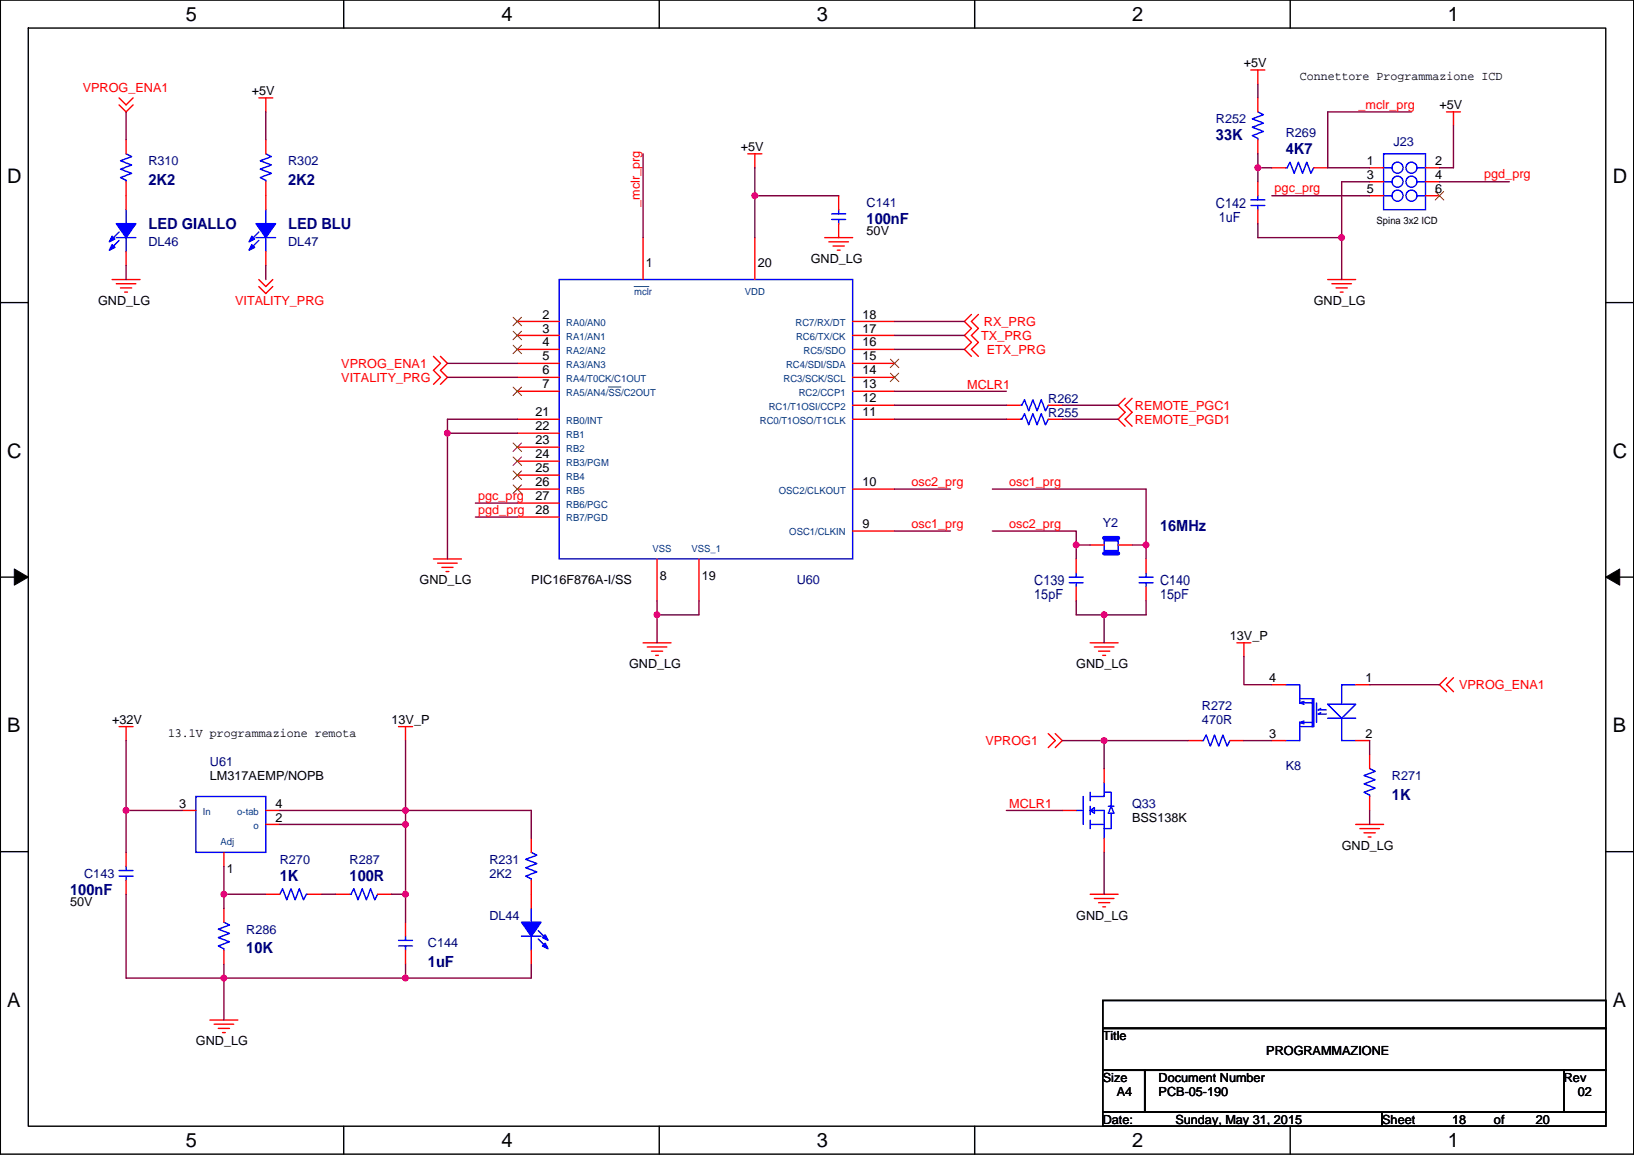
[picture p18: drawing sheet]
<svg xmlns="http://www.w3.org/2000/svg" width="297mm" height="210mm" viewBox="0 0 297 210" stroke-linecap="round" stroke-linejoin="round" font-family="sans-serif">
<defs><g id="words">
<g font-size="3.6">
<text x="33.8" y="3.8">5</text>
<text x="91.1" y="3.8">4</text>
<text x="148.5" y="3.8">3</text>
<text x="205.8" y="3.8">2</text>
<text x="263.2" y="3.8">1</text>
<text x="1.3" y="33.3">D</text>
<text x="293.2" y="33.3">D</text>
<text x="1.3" y="83.2">C</text>
<text x="293.2" y="83.2">C</text>
<text x="1.3" y="133.2">B</text>
<text x="293.2" y="133.2">B</text>
<text x="1.3" y="183.1">A</text>
<text x="293.2" y="183.1">A</text>
<text x="33.8" y="208.5">5</text>
<text x="91.1" y="208.5">4</text>
<text x="148.5" y="208.5">3</text>
<text x="205.8" y="208.5">2</text>
<text x="263.2" y="208.5">1</text>
</g>
<g font-size="2.8" fill="#000080">
<text x="221" y="25.5">33K</text>
<text x="233.7" y="28">4K7</text>
<text x="27" y="33.6">2K2</text>
<text x="52.4" y="33.6">2K2</text>
<text x="27" y="41.7">LED GIALLO</text>
<text x="52.4" y="41.7">LED BLU</text>
<text x="157.5" y="40.7">100nF</text>
<text x="210.9" y="96.6">16MHz</text>
<text x="253" y="145.4">1K</text>
<text x="50.9" y="160.1">1K</text>
<text x="63.6" y="160.1">100R</text>
<text x="12.8" y="162.6">100nF</text>
<text x="44.8" y="173.3">10K</text>
<text x="77.8" y="175.8">1uF</text>
</g>
<g font-size="2.5" fill="#000080">
<text x="221" y="37.8">C142</text>
<text x="221.5" y="40.4">1uF</text>
<text x="188" y="106.4">C139</text>
<text x="210.9" y="106.4">C140</text>
<text x="188" y="109">15pF</text>
<text x="210.9" y="109">15pF</text>
</g>
<g font-size="2.3" fill="#f00">
<text x="15" y="16.8">VPROG_ENA1</text>
<text x="246.9" y="19.7">_mclr_prg</text>
<text x="231.7" y="35">pgc_prg</text>
<text x="269.8" y="32.4">pgd_prg</text>
<text x="116.3" y="37.6" transform="rotate(-90 116.3 37.6)">_mclr_prg</text>
<text x="42.7" y="55.4">VITALITY_PRG</text>
<text x="178.9" y="59.2">RX_PRG</text>
<text x="178.4" y="61.8">TX_PRG</text>
<text x="179.4" y="64.3">ETX_PRG</text>
<text x="62" y="69.4">VITALITY_PRG</text>
<text x="62" y="66.8">VPROG_ENA1</text>
<text x="175.8" y="70.6">MCLR1</text>
<text x="206.3" y="77">REMOTE_PGD1</text>
<text x="206.3" y="74.5">REMOTE_PGC1</text>
<text x="165.7" y="88.3">osc2_prg</text>
<text x="183.4" y="88.3">osc1_prg</text>
<text x="86.9" y="90.8">pgc_prg</text>
<text x="86.9" y="93.4">pgd_prg</text>
<text x="165.7" y="95.9">osc1_prg</text>
<text x="183.4" y="95.9">osc2_prg</text>
<text x="265.2" y="125.3">VPROG_ENA1</text>
<text x="179.1" y="135.4">VPROG1</text>
<text x="183.4" y="146.8">MCLR1</text>
</g>
<g font-size="2.3">
<text x="45.8" y="17.3">+5V</text>
<text x="226.1" y="12.2">+5V</text>
<text x="236.3" y="14.5">Connettore Programmazione ICD</text>
<text x="261.7" y="19.9">+5V</text>
<text x="134.7" y="27.5">+5V</text>
<text x="248.5" y="30">1</text>
<text x="260.9" y="30">2</text>
<text x="248.5" y="32.5">3</text>
<text x="248.5" y="35.1">5</text>
<text x="260.9" y="32.5">4</text>
<text x="260.9" y="35.1">6</text>
<text x="147.4" y="47.8">GND_LG</text>
<text x="157.5" y="42.7">50V</text>
<text x="117.4" y="48.6">1</text>
<text x="137.7" y="48.6">20</text>
<text x="17.8" y="55.4">GND_LG</text>
<text x="98.6" y="57.9">2</text>
<text x="156.8" y="57.9">18</text>
<text x="238.8" y="55.4">GND_LG</text>
<text x="98.6" y="60.5">3</text>
<text x="98.6" y="63">4</text>
<text x="98.6" y="65.5">5</text>
<text x="156.8" y="65.5">15</text>
<text x="156.8" y="63">16</text>
<text x="156.8" y="60.5">17</text>
<text x="98.6" y="68.1">6</text>
<text x="98.6" y="70.6">7</text>
<text x="156.8" y="70.6">13</text>
<text x="156.8" y="68.1">14</text>
<text x="97.3" y="75.7">21</text>
<text x="156.8" y="75.7">11</text>
<text x="156.8" y="73.2">12</text>
<text x="97.3" y="80.8">23</text>
<text x="97.3" y="83.3">24</text>
<text x="97.3" y="78.2">22</text>
<text x="97.3" y="85.9">25</text>
<text x="97.3" y="88.4">26</text>
<text x="156.8" y="88.4">10</text>
<text x="97.3" y="90.9">27</text>
<text x="97.3" y="93.5">28</text>
<text x="156.8" y="96">9</text>
<text x="76.3" y="106.2">GND_LG</text>
<text x="96.6" y="106.2">PIC16F876A-I/SS</text>
<text x="120" y="105.5">8</text>
<text x="127.6" y="105.5">19</text>
<text x="223.6" y="116.4">13V_P</text>
<text x="114.4" y="121.5">GND_LG</text>
<text x="195.6" y="121.5">GND_LG</text>
<text x="230.7" y="124">4</text>
<text x="248.2" y="124">1</text>
<text x="20.4" y="131.6">+32V</text>
<text x="71.2" y="131.6">13V_P</text>
<text x="30.5" y="133.9">13.1V programmazione remota</text>
<text x="230.7" y="134.1">3</text>
<text x="248.2" y="134.1">2</text>
<text x="38.2" y="141.8">LM317AEMP/NOPB</text>
<text x="32.6" y="146.8">3</text>
<text x="50.1" y="149.4">2</text>
<text x="50.1" y="146.8">4</text>
<text x="205.8" y="149.4">BSS138K</text>
<text x="243.9" y="154.5">GND_LG</text>
<text x="41.2" y="158.8">1</text>
<text x="12.8" y="164.6">50V</text>
<text x="195.6" y="167.2">GND_LG</text>
<text x="35.6" y="190">GND_LG</text>
<text x="200.5" y="189">Title</text>
<text x="230.2" y="191.8">PROGRAMMAZIONE</text>
<text x="200.5" y="196.6">Size</text>
<text x="210.6" y="196.6">Document Number</text>
<text x="284.3" y="196.6">Rev</text>
<text x="203" y="199.2">A4</text>
<text x="210.6" y="199.2">PCB-05-190</text>
<text x="286.8" y="199.2">02</text>
<text x="200.5" y="204.3">Date:</text>
<text x="213.7" y="204.3">Sunday, May 31, 2015</text>
<text x="251.3" y="204.3">Sheet</text>
<text x="264" y="204.3">18</text>
<text x="271.6" y="204.3">of</text>
<text x="279.2" y="204.3">20</text>
</g>
<g font-size="2.3" fill="#000080">
<text x="221" y="22.4">R252</text>
<text x="233.7" y="24.9">R269</text>
<text x="253.3" y="26.5">J23</text>
<text x="27" y="30">R310</text>
<text x="52.4" y="30">R302</text>
<text x="157.5" y="37.6">C141</text>
<text x="27" y="44.7">DL46</text>
<text x="52.4" y="44.7">DL47</text>
<text x="190.6" y="75.7">R255</text>
<text x="190.6" y="73.2">R262</text>
<text x="200.5" y="95.8">Y2</text>
<text x="144.8" y="106.2">U60</text>
<text x="218.5" y="129.1">R272</text>
<text x="218.5" y="131.6">470R</text>
<text x="38.2" y="139.2">U61</text>
<text x="233.7" y="140">K8</text>
<text x="253" y="141.8">R271</text>
<text x="205.8" y="146.9">Q33</text>
<text x="15.3" y="159.6">C143</text>
<text x="50.9" y="157">R270</text>
<text x="63.6" y="157">R287</text>
<text x="89" y="157">R231</text>
<text x="89" y="159.6">2K2</text>
<text x="89" y="167.2">DL44</text>
<text x="44.8" y="169.7">R286</text>
<text x="77.8" y="172.3">C144</text>
</g>
<text font-size="1.8" x="250.3" y="40.8">Spina 3x2 ICD</text>
<g font-size="1.8" fill="#004080">
<text x="115.3" y="53.7">mclr</text>
<text x="135.4" y="53.7">VDD</text>
<text x="102.9" y="59.2">RA0/AN0</text>
<text x="144.6" y="59.2">RC7/RX/DT</text>
<text x="102.9" y="61.8">RA1/AN1</text>
<text x="102.9" y="64.3">RA2/AN2</text>
<text x="144.7" y="61.8">RC6/TX/CK</text>
<text x="146.1" y="64.3">RC5/SDO</text>
<text x="102.9" y="66.9">RA3/AN3</text>
<text x="102.9" y="69.4">RA4/T0CK/C1OUT</text>
<text x="102.9" y="71.9">RA5/AN4/SS/C2OUT</text>
<text x="142.4" y="69.4">RC3/SCK/SCL</text>
<text x="142.9" y="66.9">RC4/SDI/SDA</text>
<text x="145.2" y="71.9">RC2/CCP1</text>
<text x="102.9" y="77">RB0/INT</text>
<text x="138.1" y="77">RC0/T1OSO/T1CLK</text>
<text x="139.7" y="74.5">RC1/T1OSI/CCP2</text>
<text x="102.9" y="82.1">RB2</text>
<text x="102.9" y="79.6">RB1</text>
<text x="102.9" y="84.6">RB3/PGM</text>
<text x="102.9" y="87.2">RB4</text>
<text x="102.9" y="89.7">RB5</text>
<text x="141.6" y="89.7">OSC2/CLKOUT</text>
<text x="102.9" y="92.3">RB6/PGC</text>
<text x="102.9" y="94.8">RB7/PGD</text>
<text x="118.6" y="100.3">VSS</text>
<text x="125.7" y="100.3">VSS_1</text>
<text x="143.5" y="97.3">OSC1/CLKIN</text>
<text x="36.9" y="148.1">In</text>
<text x="43.1" y="148.1">o-tab</text>
<text x="40.1" y="153.6">Adj</text>
<text x="46.1" y="150.7">o</text>
</g>
</g></defs>
<path d="M.1 0h296.9v209.8h-296.9zM5.1 5.1h286.8v199.6h-286.8z" fill="none" stroke="#000" stroke-width=".25"/>
<g fill="#fff">
<path d="M33.8 .5h2v4.1h-2z"/>
<path d="M33.8 205.3h2v4h-2z"/>
</g>
<path d="M62.5 0v5.1M62.5 204.7v5.1" fill="none" stroke="#000" stroke-width=".25"/>
<g fill="#fff">
<path d="M91.1 .5h2.1v4.1h-2.1z"/>
<path d="M91.1 205.3h2.1v4h-2.1z"/>
</g>
<path d="M119.8 0v5.1M119.8 204.7v5.1" fill="none" stroke="#000" stroke-width=".25"/>
<g fill="#fff">
<path d="M148.5 .5h2v4.1h-2z"/>
<path d="M148.5 205.3h2v4h-2z"/>
</g>
<path d="M177.2 0v5.1M177.2 204.7v5.1" fill="none" stroke="#000" stroke-width=".25"/>
<g fill="#fff">
<path d="M205.8 .5h2.1v4.1h-2.1z"/>
<path d="M205.8 205.3h2.1v4h-2.1z"/>
</g>
<path d="M234.5 0v5.1M234.5 204.7v5.1" fill="none" stroke="#000" stroke-width=".25"/>
<g fill="#fff">
<path d="M263.2 .5h2v4.1h-2z"/>
<path d="M263.2 205.3h2v4h-2z"/>
<path d="M1.3 30.1h2.7v4h-2.7z"/>
<path d="M293.2 30.1h2.6v4h-2.6z"/>
<path d="M1.3 80h2.7v4h-2.7z"/>
<path d="M293.2 80h2.6v4h-2.6z"/>
</g>
<path d="M.1 55h5M291.9 55h5.1" fill="none" stroke="#000" stroke-width=".25"/>
<g fill="#fff">
<path d="M1.3 129.9h2.5v4h-2.5z"/>
<path d="M293.2 129.9h2.4v4h-2.4z"/>
</g>
<path d="M.1 104.9h5M291.9 104.9h5.1" fill="none" stroke="#000" stroke-width=".25"/>
<path d="M2.6 103.4l2.5 1.5-2.5 1.5zM291.9 104.9l2.5-1.5v3z" fill="#000" stroke="#000" stroke-width=".18"/>
<g fill="#fff">
<path d="M1.3 179.8h2.5v4.1h-2.5z"/>
<path d="M293.2 179.8h2.4v4.1h-2.4z"/>
</g>
<path d="M.1 154.8h5M291.9 154.8h5.1M200.5 181.9h91.4v5.1h-91.4zM200.5 187h91.4v7.6h-91.4zM200.5 194.6h7.6v7.6h-7.6zM208.1 194.6h76.2v7.6h-76.2zM284.3 194.6h7.6v7.6h-7.6zM200.5 202.2h50.8v2.5h-50.8zM251.3 202.2h40.6v2.5h-40.6z" fill="none" stroke="#000" stroke-width=".25"/>
<g fill="none" stroke="#f00" stroke-width=".25">
<path d="M21.7 19.1l1.2 1.2 1.3-1.2M21.7 17.8l1.2 1.3 1.3-1.3M47.1 17.8h2.5M48.3 17.8v2.5M227.4 12.7h2.5M228.7 12.7v2.6M228.7 17.8v2.5M22.9 33v5.1M22.9 25.4v2.6M48.3 25.4v2.6M48.3 33v5.1M136 28h2.5"/>
<path d="M137.2 28v2.5M152.5 35.6v2.5M228.7 33v2.6M228.7 38.1v2.6M228.7 25.4v2.6M231.2 30.5h2.5M238.8 30.5h2.6M249 30.5h2.5M249 33h2.5M249 35.6h2.5M259.1 30.5h2.6M259.1 33h2.6"/>
<path d="M259.1 35.6h2.6M263 20.3h2.5M264.2 20.3v2.6M20.4 50.8h5.1M21.1 51.6h3.6M21.9 52.3h2M22.7 53.1h.5M22.9 45.7v2.6M47.1 52.1l1.2 1.3 1.3-1.3M47.1 50.8l1.2 1.3 1.3-1.3M48.3 45.7v2.6M94 58.4h7.7"/>
<path d="M116.9 43.2v7.6M137.2 43.2v7.6M149.9 43.2h5.1M150.7 44h3.5M151.4 44.7h2.1M152.2 45.5h.5M152.5 40.7v2.5M155 58.4h7.6M176.6 57.2l-1.3 1.2 1.3 1.3-1.3 1.3 1.3 1.3-1.3 1.2 1.3 1.3M177.9 57.2l-1.3 1.2 1.3 1.3-1.3 1.3 1.3 1.3-1.3 1.2 1.3 1.3M241.4 50.8h5M242.1 51.6h3.6"/>
<path d="M242.9 52.3h2M243.6 53.1h.6M78.8 64.8l1.3 1.3-1.3 1.2 1.3 1.3-1.3 1.3M80.1 64.8l1.2 1.3-1.2 1.2 1.2 1.3-1.2 1.3M94 61h7.7M94 63.5h7.7M94 66.1h7.7M94 68.6h7.7M94 71.1h7.7M94 76.2h7.7M94 78.8h7.7M155 76.2h7.6"/>
<path d="M155 73.7h7.6M155 71.1h7.6M155 68.6h7.6M155 66.1h7.6M155 63.5h7.6M155 61h7.6M182.9 76.2h2.6M182.9 73.7h2.6M190.6 76.2h2.5M190.6 73.7h2.5M204.5 72.4l-1.2 1.3 1.2 1.3-1.2 1.2 1.2 1.3M205.8 72.4l-1.3 1.3 1.3 1.3-1.3 1.2 1.3 1.3"/>
<path d="M94 81.3h7.7M94 83.8h7.7M94 86.4h7.7M94 88.9h7.7M94 91.5h7.7M94 94h7.7M155 96.5h7.6M155 88.9h7.6M198.2 99.1h2.5M203.3 99.1h2.5M78.8 101.6h5.1M79.6 102.4h3.5"/>
<path d="M80.3 103.1h2.1M81.1 103.9h.5M116.9 116.9h5.1M117.7 117.6h3.5M118.4 118.4h2.1M119.2 119.1h.5M119.4 101.6v7.6M127.1 101.6v7.6M195.6 101.6v2.6M195.6 106.7v2.5M198.2 116.9h5.1M198.9 117.6h3.6"/>
<path d="M199.7 118.4h2M200.5 119.1h.5M208.3 101.6v2.6M208.3 106.7v2.5M224.9 116.9h2.5M226.1 116.9v2.5M21.7 132.1h2.5M22.9 132.1v2.5M72.5 132.1h2.5M73.7 132.1v2.5M190.6 133.4l1.2 1.2-1.2 1.3M191.8 133.4l1.3 1.2-1.3 1.3"/>
<path d="M200.7 139.7v2.6M216 134.6h2.5M223.6 134.6h2.5M231.2 134.6h2.5M231.2 124.5h2.5M246.4 124.5h2.6M246.4 134.6h2.6M249 137.2v2.5M263 123.2l-1.3 1.3 1.3 1.3M264.2 123.2l-1.2 1.3 1.2 1.3M22.9 155v2.5M33.1 147.3h2.5"/>
<path d="M40.7 155v2.5M48.3 149.9h2.6M48.3 147.3h2.6M96.6 152.4v2.6M193.1 147.3h2.5M200.7 152.4v2.6M246.4 149.9h5.1M247.2 150.6h3.6M248 151.4h2M248.7 152.2h.5M249 144.8v2.5M22.9 160v2.6"/>
<path d="M40.7 165.1v2.6M40.7 172.7v2.6M48.3 162.6h2.6M55.9 162.6h2.6M61 162.6h2.6M68.6 162.6h2.6M73.7 172.7v2.6M73.7 167.7v2.5M96.6 160v5.1M96.6 172.7v2.6M198.2 162.6h5.1M198.9 163.3h3.6"/>
<path d="M199.7 164.1h2M200.5 164.9h.5M38.2 185.4h5M38.9 186.2h3.6M39.7 187h2M40.4 187.7h.6"/>
</g>
<g fill="none" stroke="#00f" stroke-width=".25">
<path d="M22.9 38.1v2.6M22.9 28l1 .5-2 .7 2 .8-2 .8 2 .7-2 .8 1 .5v.2M48.3 28l1 .5-2 .7 2 .8-2 .8 2 .7-2 .8 1 .5v.2M48.3 38.1v2.6M151.2 39.9h2.5M151.2 38.9h2.5M152.5 38.1v.8M152.5 39.9v.8M227.4 36.3h2.5M227.4 37.4h2.5M228.7 37.4v.7M228.7 35.6v.7"/>
<path d="M228.7 20.3l1 .5-2.1 .8 2.1 .8-2.1 .7 2.1 .8-2.1 .8 1.1 .5v.2M233.7 30.5h.3l.5-1 .8 2 .7-2 .8 2 .8-2 .7 2 .5-1M251.5 28h7.6v10.1h-7.6zM251.5 30.5h1.5M251.5 33h1.5M251.5 35.6h1.5M257.6 30.5h1.5M257.6 33h1.5M257.6 35.6h1.5M21.1 43.2h3.6M21.7 42.2l-1.6 1.5M21.7 43.7l-1.6 1.5"/>
<path d="M22.9 43.2v2.5M46.5 43.2h3.6M47.1 42.2l-1.6 1.5M47.1 43.7l-1.6 1.5M48.3 43.2v2.5M101.7 50.8h53.3v50.8h-53.3zM185.5 76.2h.2l.5-1 .8 2 .8-2 .7 2 .8-2 .8 2 .5-1M185.5 73.7h.2l.5-1 .8 2 .8-2 .7 2 .8-2 .8 2 .5-1M200.7 98.3h2.6v1.8h-2.6zM194.4 104.9h2.5M194.4 105.9h2.5M195.6 105.9v.8"/>
<path d="M195.6 104.2v.7M207.1 104.9h2.5M207.1 105.9h2.5M208.3 105.9v.8M208.3 104.2v.7M218.5 134.6h.3l.5-1 .7 2.1 .8-2.1 .7 2.1 .8-2.1 .8 2.1 .5-1.1M233.7 124.5h2.6v2.5M236.3 131.3h2.3M236.3 127.8h2.3M236.3 127h2.5v5.1h-2.5M236.3 132.1v2.5h-2.6M236.3 131.3v.8"/>
<path d="M236.3 127v.8M236.3 127.8l.7 .2M236.3 131.3l.7 .3M237 127.5l-.7 .3M237 131.1l-.7 .2M238.6 127v5.1M239.3 127.8v3.5M240.1 128.8l-.5 .3h1.5M240.1 129.6l-.5 .2h1.5M241.4 128h5l-2.5 2.6zM241.4 130.6h5M243.9 130.6v4h2.5"/>
<path d="M246.4 124.5h-2.5v3.5M249 139.7l1 .5-2 .8 2 .8-2 .7 2 .8-2 .7 1 .5v.3M21.7 159.3h2.5M21.7 158.3h2.5M22.9 157.5v.8M22.9 159.3v.7M35.6 144.8h12.7v10.2h-12.7zM96.6 155l1 .5-2 .7 2 .8-2 .8 2 .7-2 .8 1 .5v.2M195.6 147.3h1.3M196.9 144.8v5.1M198.2 149.1v1.5M198.2 144v1.6"/>
<path d="M198.2 146.6v1.5M198.2 147.3h2.5v2.6M198.2 149.9h2.5M198.2 147.3l.7 .5M198.9 147.6v.2M198.9 146.8v.3M198.9 146.8v1M198.9 146.8l-.7 .5M200.7 142.3v2.5h-2.5M200.7 149.9v2.5M200.7 144h1.3v2.6M201.5 146.6h1"/>
<path d="M202 146.6l.5 1.2h-1zM202 147.8v2.8h-1.3M40.7 167.7l1 .5-2 .7 2 .8-2 .8 2 .7-2 .8 1 .5v.2M50.9 162.6l.5-1 .7 2 .8-2 .8 2 .7-2 .8 2 .5-1h.2M63.6 162.6h.2l.5-1 .8 2 .7-2 .8 2 .8-2 .7 2 .5-1M72.5 172h2.5M72.5 171h2.5M73.7 170.2v.8M73.7 172v.7M94.8 170.2h3.6M96.6 165.1v2.6M96.6 170.2v2.5"/>
<path d="M97.9 169.2l1.5 1.5M97.9 170.7l1.5 1.5"/>
<circle cx="254" cy="35.6" r="1.01"/>
<circle cx="254" cy="30.5" r="1.01"/>
<circle cx="254" cy="33" r="1.01"/>
<circle cx="256.6" cy="30.5" r="1.01"/>
<circle cx="256.6" cy="33" r="1.01"/>
<circle cx="256.6" cy="35.6" r="1.01"/>
</g>
<g fill="none" stroke="#804000" stroke-width=".18">
<path d="M260.9 34.8l1.6 1.6M262.4 34.8l-1.5 1.6M93.3 57.7l1.5 1.5M94.8 57.7l-1.5 1.5M93.3 60.2l1.5 1.6M93.3 62.8l1.5 1.5M93.3 70.4l1.5 1.5M94.8 60.2l-1.5 1.6M94.8 62.8l-1.5 1.5M94.8 70.4l-1.5 1.5M161.9 67.8l1.5 1.6M161.9 65.3l1.5 1.5"/>
<path d="M163.4 67.8l-1.6 1.6M163.4 65.3l-1.6 1.5M93.3 80.5l1.5 1.6M93.3 83.1l1.5 1.5M93.3 85.6l1.5 1.6M93.3 88.2l1.5 1.5M94.8 80.5l-1.5 1.6M94.8 83.1l-1.5 1.5M94.8 85.6l-1.5 1.6M94.8 88.2l-1.5 1.5"/>
</g>
<g fill="#00f" stroke="#00f" stroke-width=".25">
<path d="M94.8 167.7h3.6l-1.8 2.5z" fill-rule="evenodd"/>
<path d="M99.1 171.5l.5 1-1-.5z" fill-rule="evenodd"/>
<path d="M99.1 169.9l.5 1.1-1-.5z" fill-rule="evenodd"/>
<path d="M21.1 40.7h3.6l-1.8 2.5z" fill-rule="evenodd"/>
<path d="M20.4 44.5l.5 .5-1 .5z" fill-rule="evenodd"/>
<path d="M20.4 42.9l.5 .6-1 .5z" fill-rule="evenodd"/>
<path d="M46.5 40.7h3.6l-1.8 2.5z" fill-rule="evenodd"/>
<path d="M45.8 44.5l.5 .5-1 .5z" fill-rule="evenodd"/>
<path d="M45.8 42.9l.5 .6-1 .5z" fill-rule="evenodd"/>
</g>
<path d="M115.3 52.1h2.7M110.6 70.4h2.3" fill="none" stroke="#004080" stroke-width=".18"/>
<path d="M200.7 97.8h2.6M200.7 100.6h2.6" fill="none" stroke="#00f" stroke-width=".76"/>
<g fill="none" stroke="#800040" stroke-width=".25">
<path d="M228.7 15.3v2.5M22.9 20.3v5.1M48.3 20.3v5.1M116.9 28v15.2M137.2 30.5v5.1h15.3M137.2 35.6v7.6M228.7 30.5v2.5M228.7 28v2.5h2.5M231.2 35.6h17.8M249 33h-5.1v10.2M256.6 20.3h-15.2v10.2h7.6M261.7 33h12.7"/>
<path d="M264.2 22.9v7.6h-2.5M22.9 48.3v2.5M48.3 48.3v2.5M162.6 58.4h12.7M228.7 40.7v2.5h15.2M243.9 43.2v7.6M81.3 68.6h12.7M81.3 66.1h12.7M81.3 78.8h12.7M81.3 78.8v22.8M94 76.2h-12.7v2.6M162.6 76.2h20.3"/>
<path d="M162.6 73.7h20.3M162.6 71.1h20.3M162.6 61h12.7M162.6 63.5h12.7M193.1 76.2h10.2M193.1 73.7h10.2M86.4 91.5h7.6M86.4 94h7.6M162.6 88.9h10.2M162.6 96.5h10.2M180.4 96.5h15.2v2.6M180.4 88.9h27.9v10.2"/>
<path d="M195.6 99.1v2.5M195.6 99.1h2.6M205.8 99.1h2.5v2.5M119.4 111.8v5.1M119.4 109.2v2.6M127.1 109.2v2.6h-7.7M195.6 109.2v2.6h5.1v5.1M208.3 109.2v2.6h-7.6M226.1 119.4v5.1h5.1M22.9 134.6v12.7h10.2M73.7 134.6v12.7h22.9v5.1M193.1 134.6h7.6"/>
<path d="M200.7 134.6h15.3M200.7 134.6v5.1M226.1 134.6h5.1M249 134.6v2.6M249 124.5h12.7M22.9 147.3v7.7M40.7 157.5v5.1h7.6M50.9 149.9h22.8M50.9 147.3h22.8v2.6M73.7 149.9v12.7M182.9 147.3h10.2M200.7 155v7.6"/>
<path d="M249 147.3v2.6M22.9 162.6v15.2h17.8M40.7 177.8v7.6M40.7 162.6v2.5M40.7 177.8h33M40.7 175.3v2.5M58.5 162.6h2.5M71.2 162.6h2.5M73.7 175.3v2.5M73.7 162.6v5.1M96.6 175.3v2.5h-22.9"/>
</g>
<g fill="#f0f" stroke="#f0f" stroke-width=".25">
<circle cx="195.6" cy="99.1" r=".5"/>
<circle cx="200.7" cy="111.8" r=".5"/>
<circle cx="208.3" cy="99.1" r=".5"/>
<circle cx="137.2" cy="35.6" r=".5"/>
<circle cx="119.4" cy="111.8" r=".5"/>
<circle cx="81.3" cy="78.7" r=".5"/>
<circle cx="228.6" cy="30.5" r=".5"/>
<circle cx="243.9" cy="43.2" r=".5"/>
<circle cx="22.9" cy="147.3" r=".5"/>
<circle cx="40.7" cy="177.8" r=".5"/>
<circle cx="40.7" cy="162.6" r=".5"/>
<circle cx="200.7" cy="134.6" r=".5"/>
<circle cx="73.7" cy="162.6" r=".5"/>
<circle cx="73.7" cy="149.9" r=".5"/>
<circle cx="73.7" cy="147.3" r=".5"/>
<circle cx="73.7" cy="177.8" r=".5"/>
</g>
<use href="#words"/>
</svg>
